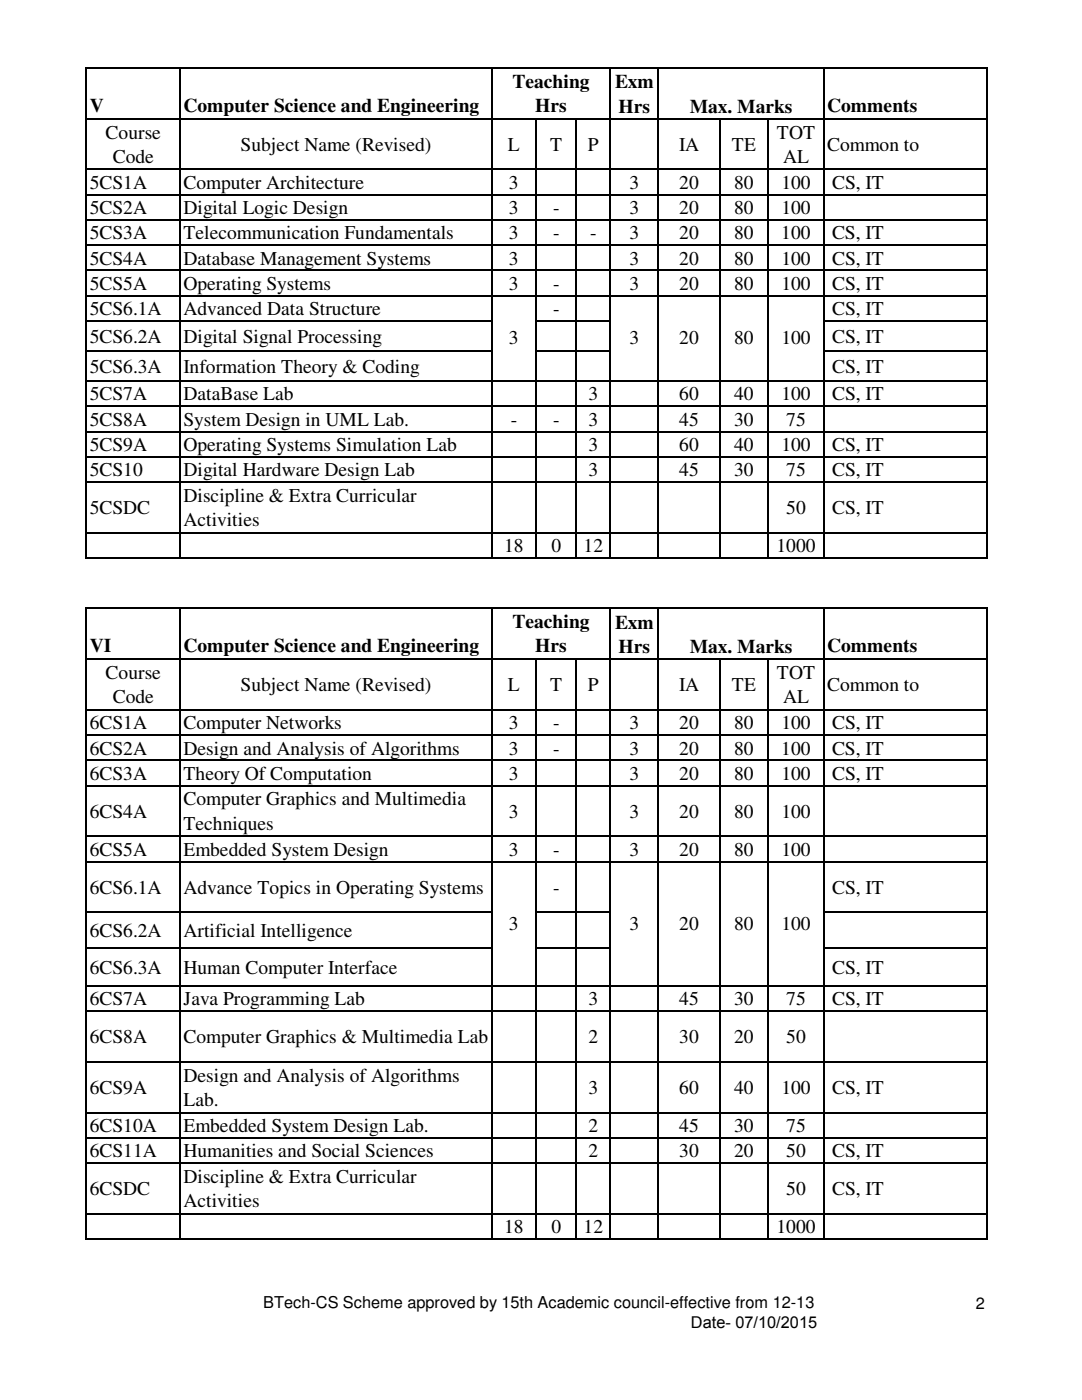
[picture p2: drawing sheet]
<svg xmlns="http://www.w3.org/2000/svg" width="216mm" height="279mm" viewBox="0 0 216 279" stroke-linecap="round" stroke-linejoin="round" font-family="sans-serif">
<defs><g id="words">
<g font-size="3.9">
<text x="102.3" y="17.5">Teaching</text>
<text x="122.7" y="17.6">Exm</text>
<text x="17.9" y="22.4">V</text>
<text x="36.6" y="22.4">Computer Science and Engineering</text>
<text x="106.8" y="22.4">Hrs</text>
<text x="123.4" y="22.5">Hrs</text>
<text x="137.6" y="22.5">Max. Marks</text>
<text x="165.1" y="22.4">Comments</text>
<text x="21.1" y="27.6">Course</text>
<text x="155" y="27.6">TOT</text>
<text x="22.5" y="32.5">Code</text>
<text x="48" y="30.1">Subject Name (Revised)</text>
<text x="101.3" y="30.1">L</text>
<text x="109.8" y="30.1">T</text>
<text x="117.3" y="30.1">P</text>
<text x="135.5" y="30.1">IA</text>
<text x="146" y="30.1">TE</text>
<text x="156.3" y="32.5">AL</text>
<text x="165.1" y="30.1">Common to</text>
<text x="17.9" y="37.7">5CS1A</text>
<text x="36.6" y="37.7">Computer Architecture</text>
<text x="101.6" y="37.7">3</text>
<text x="125.6" y="37.7">3</text>
<text x="135.6" y="37.7">20</text>
<text x="146.5" y="37.7">80</text>
<text x="155.9" y="37.7">100</text>
<text x="166" y="37.7">CS, IT</text>
<text x="17.9" y="42.7">5CS2A</text>
<text x="17.9" y="47.8">5CS3A</text>
<text x="36.6" y="42.7">Digital Logic Design</text>
<text x="36.6" y="47.8">Telecommunication Fundamentals</text>
<text x="101.5" y="47.8">3</text>
<text x="101.6" y="42.7">3</text>
<text x="110.4" y="47.8">-</text>
<text x="110.4" y="42.7">-</text>
<text x="117.8" y="47.8">-</text>
<text x="125.6" y="47.8">3</text>
<text x="125.6" y="42.7">3</text>
<text x="135.5" y="47.8">20</text>
<text x="135.6" y="42.7">20</text>
<text x="146.5" y="47.8">80</text>
<text x="146.5" y="42.7">80</text>
<text x="155.9" y="47.8">100</text>
<text x="155.9" y="42.7">100</text>
<text x="166" y="47.8">CS, IT</text>
<text x="17.9" y="52.8">5CS4A</text>
<text x="36.6" y="52.8">Database Management Systems</text>
<text x="101.6" y="52.8">3</text>
<text x="125.6" y="52.8">3</text>
<text x="135.6" y="52.8">20</text>
<text x="146.5" y="52.8">80</text>
<text x="155.9" y="52.8">100</text>
<text x="166" y="52.8">CS, IT</text>
<text x="17.9" y="57.8">5CS5A</text>
<text x="36.6" y="57.8">Operating Systems</text>
<text x="101.6" y="57.8">3</text>
<text x="110.4" y="57.8">-</text>
<text x="125.6" y="57.8">3</text>
<text x="135.6" y="57.8">20</text>
<text x="146.5" y="57.8">80</text>
<text x="155.9" y="57.8">100</text>
<text x="166" y="57.8">CS, IT</text>
<text x="17.9" y="62.9">5CS6.1A</text>
<text x="36.6" y="62.9">Advanced Data Structure</text>
<text x="110.4" y="62.9">-</text>
<text x="166" y="62.9">CS, IT</text>
<text x="17.9" y="68.4">5CS6.2A</text>
<text x="36.6" y="68.4">Digital Signal Processing</text>
<text x="101.6" y="68.7">3</text>
<text x="125.6" y="68.7">3</text>
<text x="135.6" y="68.7">20</text>
<text x="146.5" y="68.7">80</text>
<text x="155.9" y="68.7">100</text>
<text x="166" y="68.4">CS, IT</text>
<text x="17.9" y="74.4">5CS6.3A</text>
<text x="36.6" y="74.4">Information Theory &amp; Coding</text>
<text x="166" y="74.4">CS, IT</text>
<text x="17.9" y="79.9">5CS7A</text>
<text x="36.6" y="79.9">DataBase Lab</text>
<text x="117.4" y="79.9">3</text>
<text x="135.6" y="79.9">60</text>
<text x="146.5" y="79.9">40</text>
<text x="155.9" y="79.9">100</text>
<text x="166" y="79.9">CS, IT</text>
<text x="17.9" y="85">5CS8A</text>
<text x="36.6" y="85">System Design in UML Lab.</text>
<text x="101.9" y="85">-</text>
<text x="110.4" y="85">-</text>
<text x="117.4" y="85">3</text>
<text x="135.6" y="85">45</text>
<text x="146.5" y="85">30</text>
<text x="156.9" y="85">75</text>
<text x="17.9" y="90">5CS9A</text>
<text x="17.9" y="95">5CS10</text>
<text x="36.6" y="95">Digital Hardware Design Lab</text>
<text x="36.6" y="90">Operating Systems Simulation Lab</text>
<text x="117.4" y="90">3</text>
<text x="117.4" y="95">3</text>
<text x="135.6" y="90">60</text>
<text x="135.6" y="95">45</text>
<text x="146.5" y="95">30</text>
<text x="146.5" y="90">40</text>
<text x="155.9" y="90">100</text>
<text x="156.9" y="95">75</text>
<text x="166" y="90">CS, IT</text>
<text x="166" y="95">CS, IT</text>
<text x="36.6" y="100.2">Discipline &amp; Extra Curricular</text>
<text x="17.9" y="102.6">5CSDC</text>
<text x="36.6" y="105">Activities</text>
<text x="156.9" y="102.6">50</text>
<text x="166" y="102.6">CS, IT</text>
<text x="100.6" y="110.2">18</text>
<text x="110" y="110.2">0</text>
<text x="116.5" y="110.2">12</text>
<text x="154.9" y="110.2">1000</text>
<text x="102.3" y="125.3">Teaching</text>
<text x="122.7" y="125.5">Exm</text>
<text x="17.9" y="130.2">VI</text>
<text x="36.6" y="130.2">Computer Science and Engineering</text>
<text x="106.8" y="130.2">Hrs</text>
<text x="123.4" y="130.3">Hrs</text>
<text x="137.6" y="130.4">Max. Marks</text>
<text x="165.1" y="130.2">Comments</text>
<text x="21.1" y="135.5">Course</text>
<text x="48" y="138">Subject Name (Revised)</text>
<text x="101.3" y="138">L</text>
<text x="109.8" y="138">T</text>
<text x="117.3" y="138">P</text>
<text x="135.5" y="138">IA</text>
<text x="146" y="138">TE</text>
<text x="155" y="135.5">TOT</text>
<text x="165.1" y="138">Common to</text>
<text x="22.5" y="140.4">Code</text>
<text x="156.3" y="140.4">AL</text>
<text x="17.9" y="145.5">6CS1A</text>
<text x="36.6" y="145.5">Computer Networks</text>
<text x="101.6" y="145.5">3</text>
<text x="110.4" y="145.5">-</text>
<text x="125.6" y="145.5">3</text>
<text x="135.6" y="145.5">20</text>
<text x="146.5" y="145.5">80</text>
<text x="155.9" y="145.5">100</text>
<text x="166" y="145.5">CS, IT</text>
<text x="17.9" y="150.6">6CS2A</text>
<text x="17.9" y="155.6">6CS3A</text>
<text x="36.6" y="150.6">Design and Analysis of Algorithms</text>
<text x="36.6" y="155.6">Theory Of Computation</text>
<text x="101.5" y="150.6">3</text>
<text x="101.6" y="155.6">3</text>
<text x="110.4" y="150.6">-</text>
<text x="125.6" y="150.6">3</text>
<text x="125.6" y="155.6">3</text>
<text x="135.5" y="150.6">20</text>
<text x="135.6" y="155.6">20</text>
<text x="146.5" y="150.6">80</text>
<text x="146.5" y="155.6">80</text>
<text x="155.9" y="150.6">100</text>
<text x="155.9" y="155.6">100</text>
<text x="166" y="150.6">CS, IT</text>
<text x="166" y="155.6">CS, IT</text>
<text x="36.6" y="160.7">Computer Graphics and Multimedia</text>
<text x="17.9" y="163.2">6CS4A</text>
<text x="36.6" y="165.6">Techniques</text>
<text x="101.6" y="163.2">3</text>
<text x="125.6" y="163.2">3</text>
<text x="135.6" y="163.2">20</text>
<text x="146.5" y="163.2">80</text>
<text x="155.9" y="163.2">100</text>
<text x="17.9" y="170.8">6CS5A</text>
<text x="36.6" y="170.8">Embedded System Design</text>
<text x="101.6" y="170.8">3</text>
<text x="110.4" y="170.8">-</text>
<text x="125.6" y="170.8">3</text>
<text x="135.6" y="170.8">20</text>
<text x="146.5" y="170.8">80</text>
<text x="155.9" y="170.8">100</text>
<text x="17.9" y="178.4">6CS6.1A</text>
<text x="36.6" y="178.4">Advance Topics in Operating Systems</text>
<text x="110.4" y="178.4">-</text>
<text x="166" y="178.4">CS, IT</text>
<text x="101.6" y="185.5">3</text>
<text x="125.6" y="185.5">3</text>
<text x="135.6" y="185.5">20</text>
<text x="146.5" y="185.5">80</text>
<text x="155.9" y="185.5">100</text>
<text x="17.9" y="187">6CS6.2A</text>
<text x="36.6" y="187">Artificial Intelligence</text>
<text x="17.9" y="194.4">6CS6.3A</text>
<text x="36.6" y="194.4">Human Computer Interface</text>
<text x="166" y="194.4">CS, IT</text>
<text x="17.9" y="200.7">6CS7A</text>
<text x="36.6" y="200.7">Java Programming Lab</text>
<text x="117.4" y="200.7">3</text>
<text x="135.6" y="200.7">45</text>
<text x="146.5" y="200.7">30</text>
<text x="156.9" y="200.7">75</text>
<text x="166" y="200.7">CS, IT</text>
<text x="17.9" y="208.2">6CS8A</text>
<text x="36.6" y="208.2">Computer Graphics &amp; Multimedia Lab</text>
<text x="117.4" y="208.2">2</text>
<text x="135.6" y="208.2">30</text>
<text x="146.5" y="208.2">20</text>
<text x="156.9" y="208.2">50</text>
<text x="36.6" y="215.9">Design and Analysis of Algorithms</text>
<text x="17.9" y="218.4">6CS9A</text>
<text x="36.6" y="220.8">Lab.</text>
<text x="117.4" y="218.4">3</text>
<text x="135.6" y="218.4">60</text>
<text x="146.5" y="218.4">40</text>
<text x="155.9" y="218.4">100</text>
<text x="166" y="218.4">CS, IT</text>
<text x="17.9" y="225.9">6CS10A</text>
<text x="36.6" y="225.9">Embedded System Design Lab.</text>
<text x="117.4" y="225.9">2</text>
<text x="135.6" y="225.9">45</text>
<text x="146.5" y="225.9">30</text>
<text x="156.9" y="225.9">75</text>
<text x="17.9" y="231">6CS11A</text>
<text x="36.6" y="231">Humanities and Social Sciences</text>
<text x="117.4" y="231">2</text>
<text x="135.6" y="231">30</text>
<text x="146.5" y="231">20</text>
<text x="156.9" y="231">50</text>
<text x="166" y="231">CS, IT</text>
<text x="17.9" y="238.5">6CSDC</text>
<text x="36.6" y="236.1">Discipline &amp; Extra Curricular</text>
<text x="156.9" y="238.5">50</text>
<text x="166" y="238.5">CS, IT</text>
<text x="36.6" y="241">Activities</text>
<text x="100.6" y="246.1">18</text>
<text x="110" y="246.1">0</text>
<text x="116.5" y="246.1">12</text>
<text x="154.9" y="246.1">1000</text>
</g>
<g font-size="3.3">
<text x="52.5" y="261.1">BTech-CS Scheme approved by 15th Academic council-effective from 12-13</text>
<text x="194.7" y="261.3">2</text>
<text x="137.9" y="265">Date- 07/10/2015</text>
</g>
</g></defs>
<g fill="none" stroke="#000" stroke-width=".3">
<path d="M17.3 13.4v98.1M17.4 13.6h179.7M36 13.7v97.8M98.1 13.7v97.8M121.8 13.7v97.8M131.4 13.7v97.8M164.4 13.7v97.8M196.9 13.7v97.8M17.4 23.7h179.7M17.4 33.8h179.7M17.4 38.8h179.7M107 23.8v87.7"/>
<path d="M115 23.8v87.7M143.6 23.8v87.7M153.2 23.8v87.7M17.4 43.9h179.7M17.4 48.9h179.7M17.4 54h179.7M17.4 59h179.7M17.4 64h80.9M17.4 70h80.9M17.4 76.1h179.7M107.1 64h14.8M107.1 70h14.8"/>
<path d="M164.5 64h32.6M164.5 70h32.6M17.4 81.1h179.7M17.4 86.1h179.7M17.4 91.2h179.7M17.4 96.2h179.7M17.4 106.3h179.7M17.4 111.4h179.7M17.3 121.3v126.1M17.4 121.4h179.7M17.4 131.6h179.7M36 121.6v125.8"/>
<path d="M98.1 121.6v125.8M107 131.7v115.7M115 131.7v115.7M121.8 121.6v125.8M131.4 121.6v125.8M143.6 131.7v115.7M153.2 131.7v115.7M164.4 121.6v125.8M196.9 121.6v125.8M17.4 141.7h179.7M17.4 146.7h179.7M17.4 151.7h179.7"/>
<path d="M17.4 156.8h179.7M17.4 166.9h179.7M17.4 171.9h179.7M17.4 182.1h80.9M17.4 189.3h80.9M17.4 196.8h179.7M107.1 182.1h14.8M107.1 189.3h14.8M164.5 182.1h32.6M164.5 189.3h32.6M17.4 201.8h179.7M17.4 211.9h179.7"/>
<path d="M17.4 222.1h179.7M17.4 227.1h179.7M17.4 232.1h179.7M17.4 242.3h179.7M17.4 247.3h179.7"/>
</g>
<use href="#words"/>
</svg>
